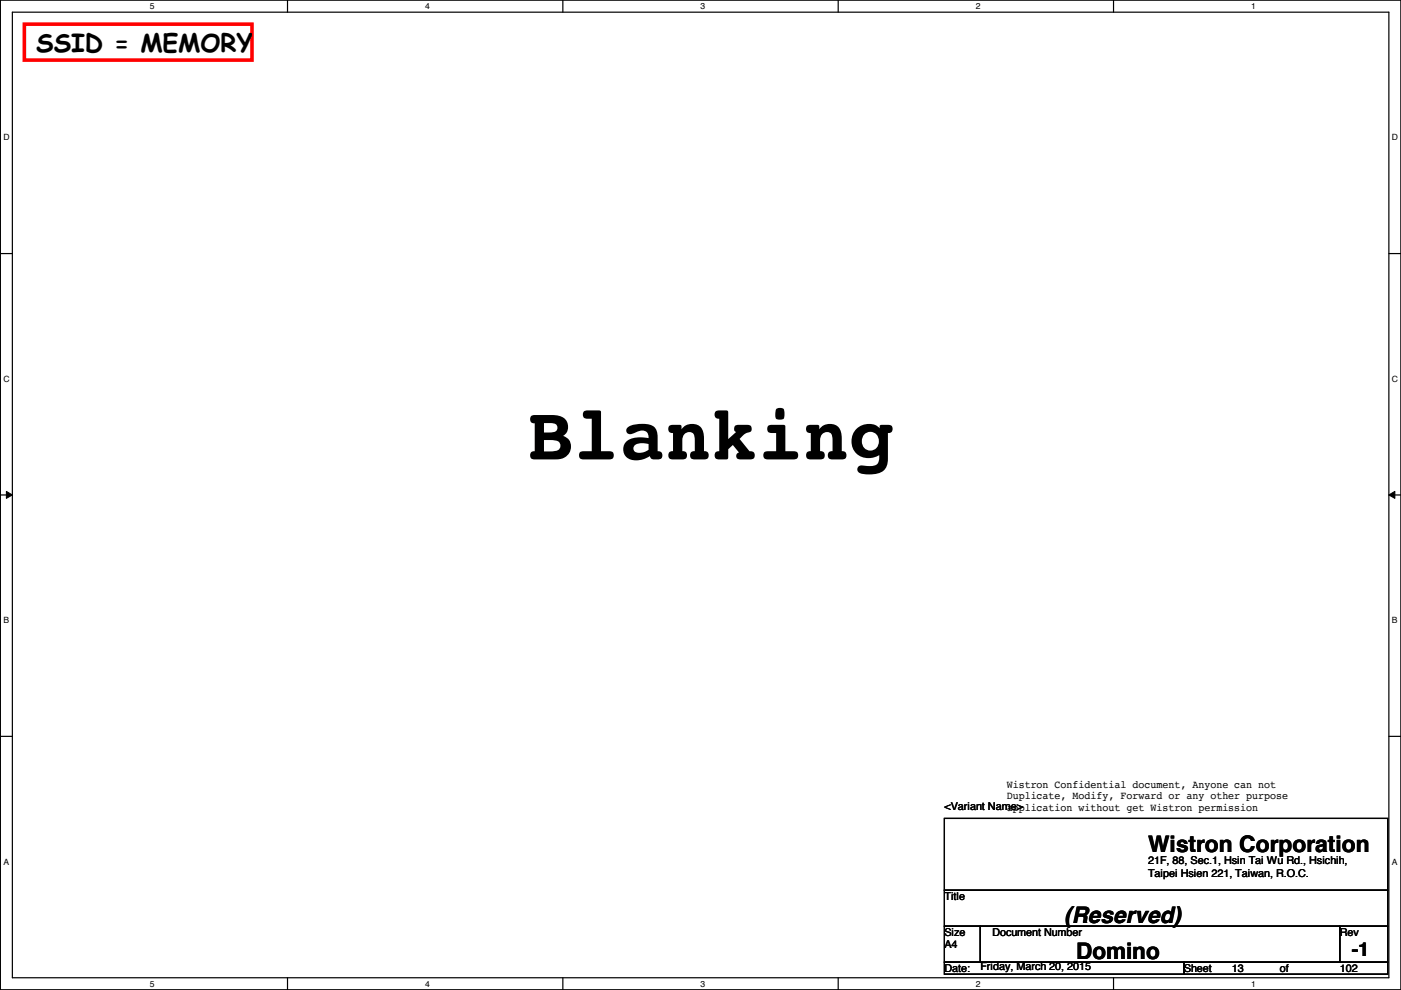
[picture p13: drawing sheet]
<svg xmlns="http://www.w3.org/2000/svg" width="297mm" height="210mm" viewBox="0 0 297 210" stroke-linecap="round" stroke-linejoin="round" font-family="sans-serif">
<defs><g id="words">
<text font-size="16.3" x="111.8" y="97.4">Blanking</text>
<text font-size="5.3" x="7.7" y="11">SSID = MEMORY</text>
<g font-size="4.8">
<text x="243.4" y="180.6">Wistron Corporation</text>
<text x="225.6" y="195.7">(Reserved)</text>
<text x="228.2" y="203.4">Domino</text>
</g>
<text font-size="4.1" x="286.6" y="202.7">-1</text>
<g font-size="2.3">
<text x="213.4" y="167">Wistron Confidential document, Anyone can not</text>
<text x="200.2" y="171.8">&lt;Variant Name&gt;</text>
<text x="213.4" y="169.5">Duplicate, Modify, Forward or any other purpose</text>
<text x="213.4" y="172">application without get Wistron permission</text>
<text x="243.4" y="185.9">Taipei Hsien 221, Taiwan, R.O.C.</text>
<text x="243.4" y="183.2">21F, 88, Sec.1, Hsin Tai Wu Rd., Hsichih,</text>
<text x="200.2" y="190.8">Title</text>
<text x="200.2" y="198.5">Size</text>
<text x="200.2" y="201">A4</text>
<text x="210.4" y="198.5">Document Number</text>
<text x="284.1" y="198.5">Rev</text>
<text x="200.2" y="206.1">Date:</text>
<text x="207.9" y="205.6">Friday, March 20, 2015</text>
<text x="251" y="206.1">Sheet</text>
<text x="261.2" y="206.1">13</text>
<text x="271.4" y="206.1">of</text>
<text x="284.1" y="206.1">102</text>
</g>
<g font-size="1.8">
<text x="31.8" y="1.9">5</text>
<text x="90.1" y="1.9">4</text>
<text x="148.5" y="1.9">3</text>
<text x="206.9" y="1.9">2</text>
<text x="265.3" y="1.9">1</text>
<text x=".7" y="29.8">D</text>
<text x="295.1" y="29.8">D</text>
<text x=".7" y="80.9">C</text>
<text x="295.1" y="80.9">C</text>
<text x=".7" y="132.1">B</text>
<text x="295.1" y="132.1">B</text>
<text x=".7" y="183.3">A</text>
<text x="295.1" y="183.3">A</text>
<text x="31.8" y="209.2">5</text>
<text x="90.1" y="209.2">4</text>
<text x="148.5" y="209.2">3</text>
<text x="206.9" y="209.2">2</text>
<text x="265.3" y="209.2">1</text>
</g>
</g></defs>
<path d="M.1 0h296.9v209.8h-296.9zM2.6 2.6h291.9v204.7h-291.9z" fill="none" stroke="#000" stroke-width=".25"/>
<g fill="#fff">
<path d="M31.8 .3h1v2h-1z"/>
<path d="M31.8 207.6h1v1.9h-1z"/>
</g>
<path d="M61 0v2.6M61 207.3v2.5" fill="none" stroke="#000" stroke-width=".25"/>
<g fill="#fff">
<path d="M90.1 .3h1v2h-1z"/>
<path d="M90.1 207.6h1v1.9h-1z"/>
</g>
<path d="M119.3 0v2.6M119.3 207.3v2.5" fill="none" stroke="#000" stroke-width=".25"/>
<g fill="#fff">
<path d="M148.5 .3h1v2h-1z"/>
<path d="M148.5 207.6h1v1.9h-1z"/>
</g>
<path d="M177.7 0v2.6M177.7 207.3v2.5" fill="none" stroke="#000" stroke-width=".25"/>
<g fill="#fff">
<path d="M206.9 .3h1v2h-1z"/>
<path d="M206.9 207.6h1v1.9h-1z"/>
</g>
<path d="M236.1 0v2.6M236.1 207.3v2.5" fill="none" stroke="#000" stroke-width=".25"/>
<g fill="#fff">
<path d="M265.3 .3h.9v2h-.9z"/>
<path d="M265.3 207.6h.9v1.9h-.9z"/>
<path d="M.7 28.2h1.3v1.9h-1.3z"/>
<path d="M295.1 28.2h1.3v1.9h-1.3z"/>
<path d="M.7 79.3h1.3v2h-1.3z"/>
<path d="M295.1 79.3h1.3v2h-1.3z"/>
</g>
<path d="M.1 53.8h2.5M294.5 53.8h2.5" fill="none" stroke="#000" stroke-width=".25"/>
<g fill="#fff">
<path d="M.7 130.5h1.2v2h-1.2z"/>
<path d="M295.1 130.5h1.2v2h-1.2z"/>
</g>
<path d="M.1 104.9h2.5M294.5 104.9h2.5" fill="none" stroke="#000" stroke-width=".25"/>
<path d="M1.4 104.2l1.2 .7-1.2 .8zM294.5 104.9l1.2-.7v1.5z" fill="#000"/>
<path d="M1.4 104.2l1.2 .7-1.2 .8zM294.5 104.9l1.2-.7v1.5z" fill="none" stroke="#000" stroke-width=".21"/>
<g fill="#fff">
<path d="M.7 181.7h1.2v2h-1.2z"/>
<path d="M295.1 181.7h1.2v2h-1.2z"/>
</g>
<path d="M.1 156.1h2.5M294.5 156.1h2.5M200.2 173.5h94v15.3h-94zM200.2 188.8h94v7.6h-94zM200.2 196.4h7.7v7.6h-7.7zM207.9 196.4h76.2v7.6h-76.2zM284.1 196.4h10.1v7.6h-10.1zM200.2 204h50.8v2.5h-50.8zM251 204h43.2v2.5h-43.2z" fill="none" stroke="#000" stroke-width=".25"/>
<path d="M5.2 5.1h48.2v7.6h-48.2z" fill="none" stroke="#f00" stroke-width=".76"/>
<use href="#words"/>
</svg>
